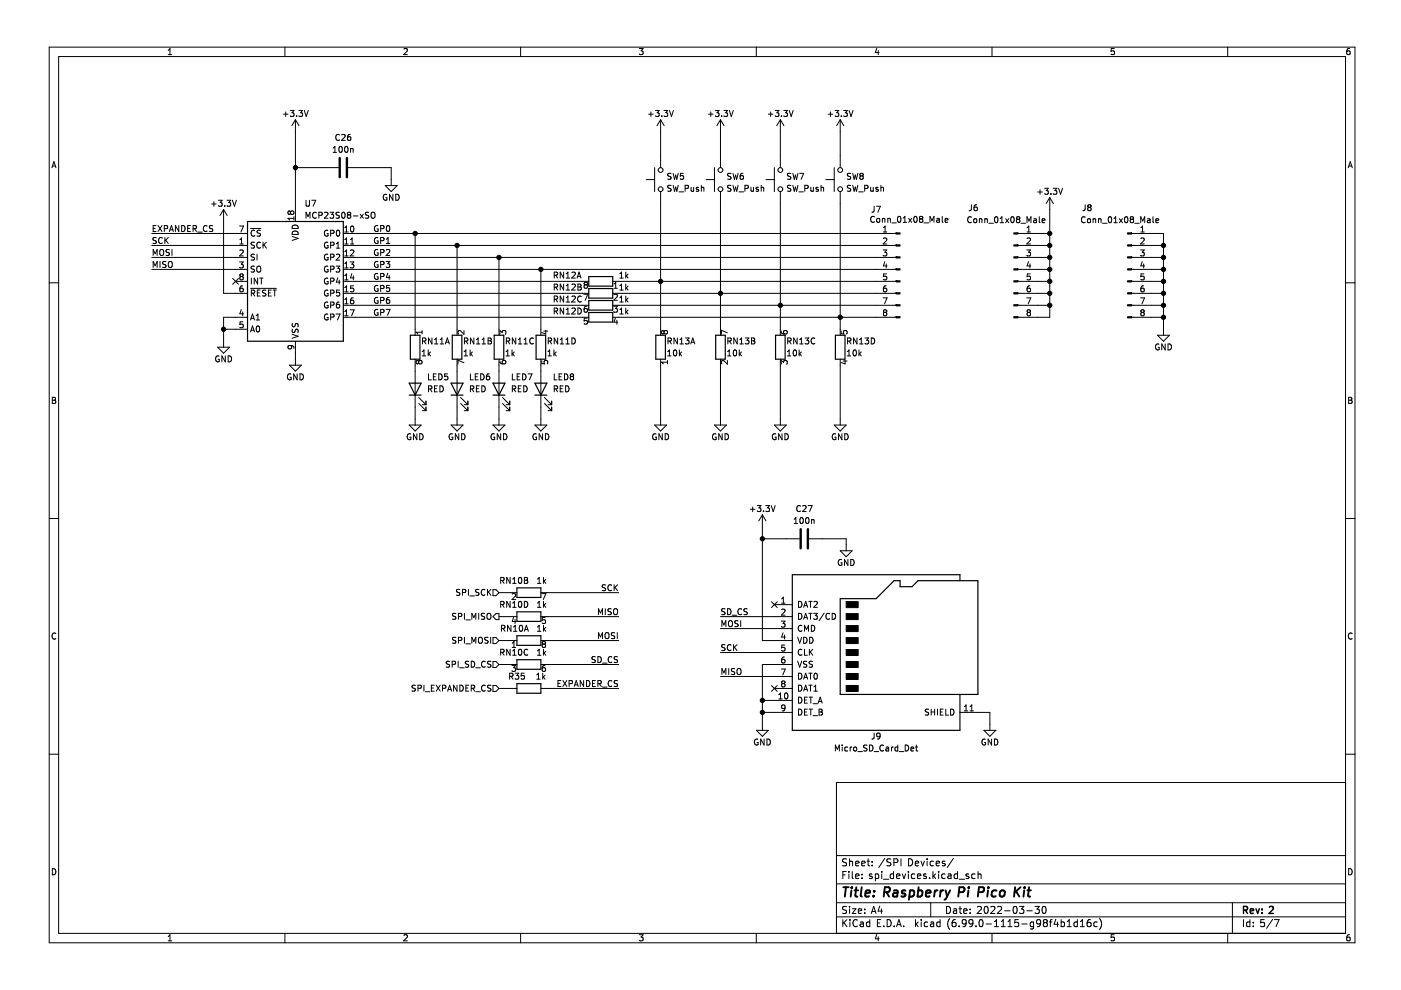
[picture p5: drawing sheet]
<svg xmlns="http://www.w3.org/2000/svg" width="297mm" height="210mm" viewBox="0 0 297 210" stroke-linecap="round" stroke-linejoin="round" font-family="sans-serif">
<path d="M.4 0h296.7v209.9h-296.7z" fill-rule="evenodd" fill="#fff" stroke="#fff" stroke-width=".21"/>
<g fill="none" stroke="#000" stroke-width=".21">
<path d="M10.4 10h276.9v189.9h-276.9zM12.4 12h272.9v185.9h-272.9zM35.7 11.6h.7M35.7 10.7l.3-.4v1.3M60.4 10v2M85.6 10.4l.5-.1 .3 .4-.8 .9h.8M110.4 10v2M135.5 10.3h.9l-.5 .5 .4 .1v.6l-.2 .1-.6-.1M160.3 10v2M185.9 10.2l-.3 .9h.8M186.2 10.7v.9M210.3 10v2"/>
<path d="M236.2 10.3h-.6v.6l.6-.1v.7l-.1 .1-.5-.1M260.3 10v2M286.1 10.3h-.3l-.2 .3-.1 .7 .3 .3 .4-.1-.1-.7h-.3l-.3 .2M11 35.6l.4-1.3 .5 1.3M11.1 35.2h.6M60.1 24.2h1M60.6 23.7v1M61.5 23.4h.8l-.4 .5 .4 .1v.6l-.2 .1-.6-.1M62.6 25.4v21.6M62.6 25.4l-.7 1.3M62.6 25.4l.8 1.3M62.6 35.5h9.2"/>
<path d="M62.9 24.6v.1M63.4 23.4h.7l-.4 .5 .4 .1v.6l-.2 .1-.5-.1M64.5 23.4l.4 1.3 .5-1.3M70.6 32.3h.8M70.6 31.4l.4-.4v1.3M72 31.2l.2-.2a.68 .68 0 0 1 .4 .7 .68 .68 0 0 1-.4 .6l-.3-.5zM72 28.6a.56 .56 0 0 0-.8 .5 .56 .56 0 0 0 .8 .5M72.5 28.6l.4-.1 .3 .4-.8 .9h.8M73.2 31.2l.2-.2a.68 .68 0 0 1 .4 .7 .68 .68 0 0 1-.4 .6l-.3-.5zM73.8 35.5h9.1v3.8M74.3 28.5l-.4 .1-.2 .2v.7l.2 .3 .4-.2v-.6h-.4l-.2 .2M74.3 31.5v.8"/>
<path d="M74.3 31.6l.5-.1 .1 .8M81.7 39.3h2.5l-1.3 1.3zM137 38.1h1.8M137.5 24.2h1M138 23.7v1M138.8 35.5v5.1M139 23.4h.8l-.5 .5 .4 .1v.6l-.2 .1-.5-.1M140.1 25.4v10.1M140.1 25.4l-.8 1.3M140.1 25.4l.7 1.3M140.3 24.6v.1M140.8 23.4h.8l-.5 .5 .4 .1v.6l-.2 .1-.5-.1"/>
<path d="M141.9 23.4l.5 1.3 .4-1.3M142.3 39.3l-.7 .1v.4l.6 .2 .1 .3-.3 .3-.4-.1M142.3 36.8l-.7 .1v.3l.6 .3 .1 .3-.3 .2h-.4M142.7 36.7l.3 1.3 .3-.9 .2 .9 .3-1.3M142.7 39.3l.3 1.3 .3-1 .2 1 .3-1.3M144.9 36.7h-.6l-.1 .7 .6-.1 .1 .6-.2 .1-.5-.1M145.3 40l.6-.1v-.5l-.6-.1v1.3M146.5 39.7l.1 .8 .5-.1M147.1 39.7v.9M148.1 39.8l-.3-.1-.2 .2 .1 .2 .4 .1v.3h-.5M148.7 39.8h.5v.8M148.7 39.3v1.3"/>
<path d="M149.7 38.1h1.8M150.2 24.2h1M150.7 23.7v1M151.5 35.5v5.1M151.7 23.4h.8l-.5 .5 .4 .1v.6l-.2 .1-.5-.1M152.8 25.4v10.1M152.8 25.4l-.8 1.3M152.8 25.4l.7 1.3M153 24.6v.1M153.5 23.4h.8l-.5 .5 .4 .1v.6l-.2 .1-.5-.1M154.6 23.4l.5 1.3 .4-1.3M155 36.8l-.7 .1v.3l.6 .3 .1 .3-.3 .2h-.4"/>
<path d="M155 39.3l-.7 .1v.4l.6 .2 .1 .3-.3 .3-.4-.1M155.4 36.7l.3 1.3 .2-.9 .3 .9 .3-1.3M155.4 39.3l.3 1.3 .2-1 .3 1 .3-1.3M157.5 36.7l-.3 .1-.2 .3-.1 .7 .3 .2 .4-.1-.1-.6-.3-.1-.3 .3M157.9 40l.6-.1 .1-.5-.7-.1v1.3M159.2 39.7l.1 .8 .5-.1M159.8 39.7v.9M160.8 39.8l-.3-.1-.2 .2 .1 .2 .4 .1v.3h-.5M161.4 39.8h.5v.8M161.4 39.3v1.3M162.4 38.1h1.8M162.9 24.2h1"/>
<path d="M163.4 23.7v1M164.2 35.5v5.1M164.4 23.4h.7l-.4 .5 .4 .1v.6l-.2 .1-.5-.1M165.4 25.4v10.1M165.4 25.4l-.7 1.3M165.4 25.4l.8 1.3M165.7 24.6v.1M166.2 23.4h.8l-.5 .5 .4 .1v.6l-.2 .1-.5-.1M167.3 23.4l.4 1.3 .5-1.3M167.7 36.8l-.7 .1v.3l.6 .3 .1 .3-.3 .2h-.4M167.7 39.3l-.7 .1v.4l.6 .2 .1 .3-.3 .3-.4-.1M168.1 36.7l.3 1.3 .2-.9 .3 .9 .3-1.3"/>
<path d="M168.1 39.3l.3 1.3 .2-1 .3 1 .3-1.3M169.5 36.7h.9l-.5 1.3M170.6 40l.6-.1 .1-.5-.7-.1v1.3M171.9 39.7l.1 .8 .5-.1M172.5 39.7v.9M173.5 39.8l-.3-.1-.2 .2 .1 .2 .4 .1v.3h-.5M174.1 39.8h.5v.8M174.1 39.3v1.3M175.1 38.1h1.8M175.6 24.2h1M176.1 23.7v1M176.9 35.5v5.1"/>
<path d="M177.1 23.4h.7l-.4 .5 .4 .1v.6l-.2 .1-.5-.1M178.1 25.4v10.1M178.1 25.4l-.7 1.3M178.1 25.4l.8 1.3M178.4 24.6v.1M178.9 23.4h.8l-.5 .5 .4 .1v.6l-.2 .1-.5-.1M180 23.4l.4 1.3 .5-1.3M180.4 36.8l-.7 .1v.3l.5 .3 .2 .3-.3 .2h-.5M180.4 39.3l-.7 .1v.4l.5 .2 .2 .3-.3 .3-.5-.1M180.8 36.7l.3 1.3 .2-.9 .3 .9 .3-1.3M180.8 39.3l.3 1.3 .2-1 .3 1 .3-1.3M182.5 37.3l-.2 .2 .1 .4 .1 .1h.3l.2-.2v-.4l-.2-.1"/>
<path d="M182.5 37.3l-.2-.2 .2-.4h.3l.2 .3-.2 .3M182.5 37.3h.3M183.3 40l.6-.1 .1-.5-.7-.1v1.3M184.6 39.7l.1 .8 .4-.1M185.1 39.7v.9M186.2 39.8l-.3-.1-.2 .2v.2l.5 .1v.3h-.5M186.8 39.8h.5v.8M186.8 39.3v1.3M221.5 39.9h.8l-.5 .5 .4 .1v.6l-.2 .1-.5-.1M223.3 39.9h.8l-.4 .5 .3 .1v.6l-.2 .1-.5-.1M224.4 39.9l.5 1.3 .4-1.3M285.8 35.6l.5-1.3 .4 1.3"/>
<path d="M286 35.2h.6M10.4 60h2M32.2 52h20.3M32.2 49.5h20.3M32.2 54.6h20.3M32.2 57.1h20.3M32.5 48.4h.4M32.5 54.2v-1.3l.4 .9 .4-.9v1.3M32.5 56.7v-1.3l.4 .9 .4-.9v1.3M33.1 47.8h-.6v1.3h.6M33.1 50.4l-.6 .1v.3l.5 .3 .1 .3-.2 .2h-.5M33.5 47.8l.8 1.3"/>
<path d="M33.9 53.1l.3-.2a.43 .43 0 0 1 .5 .4v.4a.42 .42 0 0 1-.4 .5 .42 .42 0 0 1-.4-.5zM33.9 55.4v1.3M34.3 47.8l-.8 1.3M34.4 50.5a.56 .56 0 0 0-.8 .5 .56 .56 0 0 0 .8 .5M34.8 48.5l.6-.1 .1-.5-.7-.1v1.3M35 50.4v1.2M35.1 50.9l.6 .7M35.2 55.5l-.7 .1v.3l.6 .3 .1 .3-.2 .2-.5-.1M35.7 50.4l-.7 .7M35.7 55.6l.3-.2a.43 .43 0 0 1 .5 .5v.4a.42 .42 0 0 1-.4 .4 .42 .42 0 0 1-.4-.4zM35.9 49.1l.4-1.3 .5 1.3M35.9 53h-.6v.4l.5 .2 .1 .3-.2 .3-.5-.1"/>
<path d="M36 48.7h.6M36.5 52.9v1.3M37.9 47.8v1.3l-.7-1.3v1.3M38.5 47.8a.64 .64 0 0 1 .8 .7 .64 .64 0 0 1-.8 .6zM39.8 48.4h.4M40.4 47.8h-.6v1.3h.6M40.9 48.5l.6-.1 .1-.5-.7-.1v1.3M41.2 48.5l.5 .6M41.9 49.2h1M43.9 47.9a.56 .56 0 0 0-.8 .6 .56 .56 0 0 0 .8 .5M44.9 43.2h.9M45.1 47.9h-.7v.4l.6 .2 .1 .4-.2 .2-.5-.1"/>
<path d="M45.3 42.8v.9M46.3 42.5h.8l-.4 .4 .3 .2v.5l-.1 .1-.6-.1M47.4 44.4l-.8 1.3M47.4 44.4v17.8h5.1M47.4 44.4l.8 1.3M47.6 43.6v.1M48.1 42.5h.8l-.4 .4 .4 .2v.5l-.2 .1-.6-.1M49.3 42.5l.4 1.2 .4-1.2M49.3 59l1.3 1.3M49.9 59.7h2.6M50.6 59l-1.3 1.3M50.8 47.9h.8l-.5 1.3"/>
<path d="M50.8 55.5h.8l-.4 .5 .3 .1v.6l-.2 .1-.5-.1M50.8 51.7h.8M50.8 50.8l.4-.3v1.2M50.8 53.1l.5-.1 .3 .4-.8 .9h.8M51.1 58.6l-.3 .3 .1 .3 .2 .1h.2l.3-.2v-.2l-.3-.3M51.1 58.6l-.3-.2 .3-.3h.2l.3 .2-.3 .3M51.1 58.6h.2M53.1 48.4h2.2M53.3 59v1.2M54 51.4l-.7 .1v.3l.5 .3 .2 .3-.3 .2h-.5M54 53.9l-.7 .1v.4l.5 .2 .2 .3-.3 .3-.5-.1M54 56.5h-.7v.4l.5 .2 .2 .4-.3 .2-.5-.1"/>
<path d="M54 48.9a.56 .56 0 0 0-.8 .5 .56 .56 0 0 0 .8 .6M54.5 56.6l.2-.2a.43 .43 0 0 1 .6 .4v.5a.42 .42 0 0 1-.4 .4 .42 .42 0 0 1-.5-.4zM54.5 53.9v1.3M54.6 59v1.2l-.7-1.2v1.2M55 59h.8M55.2 51.5a.56 .56 0 0 0-.8 .5 .56 .56 0 0 0 .8 .5M55.2 48.9h-.6v.4l.5 .2 .1 .3-.2 .3-.5-.1M55.4 59v1.2M55.8 51.3v1.3M56 51.9l.5 .7M56.5 51.3l-.7 .8M61.6 45l-.2-.3-.3 .3v.3l.2 .2 .3-.3"/>
<path d="M61.6 45l.2-.3h.3l.2 .3v.3l-.2 .2-.4-.1-.1-.2M61.6 45v.2M61.9 50.1l1.3 .5-1.3 .4M62.1 49.1a.66 .66 0 0 1 .8-.1 .66 .66 0 0 1 .3 .7h-1.3zM62.1 47.8a.66 .66 0 0 1 .8 0 .66 .66 0 0 1 .3 .6h-1.3zM62.3 46.3h-1.2l.3 .4M62.3 45.9v.8M64.9 42.5v1l.2 .2h.3l.2-.2v-1M64.9 46.3v-1.3l.4 .9 .4-.9v1.3M66.1 42.5h.8l-.5 1.2M67.1 45.1a.56 .56 0 0 0-.8 .5 .56 .56 0 0 0 .8 .5M67.6 45.7l.6-.1 .1-.5-.7-.1v1.3"/>
<path d="M68.8 45.1l.5-.1 .2 .4-.7 .9h.7M69.5 51.4a.58 .58 0 0 0-.7 .6 .58 .58 0 0 0 .8 .5v-.4h-.3M69.5 48.9a.58 .58 0 0 0-.7 .6 .58 .58 0 0 0 .8 .5v-.5h-.3M69.5 53.9a.58 .58 0 0 0-.7 .6 .58 .58 0 0 0 .8 .5v-.4h-.3M69.5 56.5a.58 .58 0 0 0-.7 .6 .58 .58 0 0 0 .8 .5v-.5h-.3M69.5 59a.58 .58 0 0 0-.7 .6 .58 .58 0 0 0 .8 .5v-.4h-.3M70 45h.7l-.4 .5 .4 .1v.5l-.2 .2-.5-.2M70.1 52l.6-.1 .1-.4-.7-.2v1.3M70.1 49.5l.6-.1 .1-.5-.7-.1v1.3M70.1 54.5h.6l.1-.5-.7-.1v1.3M70.1 57.1l.6-.1 .1-.5-.7-.1v1.3M70.1 59.6h.6l.1-.5-.7-.1v1.2"/>
<path d="M71.3 56.4h.7l-.4 .5 .4 .1v.6l-.2 .1-.5-.1M71.3 52.6h.7M71.3 54l.5-.1 .2 .3-.7 1h.7M71.3 51.7l.4-.4v1.3M71.4 48.9l.2-.1a.68 .68 0 0 1 .5 .6 .68 .68 0 0 1-.5 .7l-.3-.5zM71.6 58.9l-.3 .9h.8M71.9 59.4v.8M72 45.1h-.7v.4l.5 .2 .2 .3-.3 .3-.5-.1M72.6 45.1l.1-.1a.68 .68 0 0 1 .5 .6 .68 .68 0 0 1-.5 .7l-.3-.5zM72.8 52h117.2M72.8 49.5h117.2M72.8 54.6h117.2"/>
<path d="M72.8 57.1h117.2M72.8 59.7h52M73.1 51.7h.7M73.1 49.2h.7M73.1 48.3l.4-.4v1.3M73.1 50.8l.4-.3v1.2M73.1 53.4l.4-.4v1.3M73.1 55.9l.4-.4v1.3M73.1 58.4l.4-.3v1.2M73.1 54.3h.7M73.1 56.8h.7M73.1 59.3h.7"/>
<path d="M73.9 45.5l-.3 .3 .1 .3 .2 .2h.2l.3-.3-.1-.3-.2-.2M73.9 45.5l-.3-.2 .3-.3h.2l.3 .2-.3 .3M73.9 45.5h.2M74.2 55.5h.8l-.4 .5 .4 .1v.6l-.2 .1-.6-.1M74.3 51.7h.7M74.3 53.1l.5-.1 .2 .4-.8 .9h.8M74.3 50.8l.4-.3v1.2M74.4 48l.2-.1a.68 .68 0 0 1 .4 .7 .68 .68 0 0 1-.4 .6l-.3-.5zM74.6 58l-.3 .9h.8M74.9 58.5v.8M74.9 45.8h1M76.4 45.4l.6 .9"/>
<path d="M77 45.4l-.6 .9M78.2 45.1h-.7v.4l.6 .2 .1 .3-.3 .3-.4-.1M78.7 45.2l.3-.2a.43 .43 0 0 1 .5 .4v.4a.42 .42 0 0 1-.4 .5 .42 .42 0 0 1-.4-.5zM80.1 53a.58 .58 0 0 0-.7 .5 .58 .58 0 0 0 .8 .5v-.4h-.3M80.1 55.5a.58 .58 0 0 0-.7 .6 .58 .58 0 0 0 .8 .5v-.4h-.3M80.1 47.9a.58 .58 0 0 0-.7 .6 .58 .58 0 0 0 .8 .5v-.5h-.3M80.1 50.4a.58 .58 0 0 0-.7 .6 .58 .58 0 0 0 .8 .5v-.4h-.3M80.1 58a.58 .58 0 0 0-.7 .6 .58 .58 0 0 0 .8 .5v-.4h-.3M80.7 56.1l.6-.1 .1-.4-.7-.2v1.3M80.7 53.6l.6-.1 .1-.5-.7-.1v1.3M80.7 58.6h.6l.1-.5-.7-.1v1.2M80.7 51h.6l.1-.5-.7-.1v1.2"/>
<path d="M80.7 48.5l.6-.1 .1-.5-.7-.1v1.3M81.9 55.4h.7l-.4 .5 .4 .1v.6l-.2 .1-.5-.1M81.9 53l.5-.1 .2 .4-.7 .9h.7M81.9 51.6h.7M81.9 50.7l.4-.3v1.2M82 41.3a.58 .58 0 0 0-.8 .5 .58 .58 0 0 0 .8 .5v-.4h-.2M82 47.9l.2-.1a.68 .68 0 0 1 .5 .7 .68 .68 0 0 1-.5 .6l-.3-.5zM82.2 57.9l-.3 .9h.8M82.5 58.4v.8M83.3 41.2v1.3l-.7-1.3v1.3M83.9 41.2a.64 .64 0 0 1 .7 .6 .64 .64 0 0 1-.7 .7zM88 49.5v21.6"/>
<path d="M96.9 52v19.1M105.8 54.6v16.5M114.7 57.1v14M117.5 58.4l.6-.1 .1-.5-.7-.1v1.3M117.8 58.4l.4 .6M119.5 57.7v1.3l-.7-1.3v1.3M120 58.1l.4-.4v1.3M120 59h.8M121.3 57.8l.4-.1 .3 .4-.8 .9h.8M122.3 59l.5-1.3 .4 1.3M122.5 58.6h.6M129.9 59.7h60.1"/>
<path d="M131.4 58.1l.4-.4v1.3M131.4 59h.7M132.7 57.7v1.3M132.8 58.5l.4 .5M133.2 58.1l-.5 .5M140.1 40.6v30.5M144 40.7h.9M152.8 40.6v30.5M156.7 40.7h.9M165.4 40.6v30.5M169.4 40.7h.9M178.1 40.6v30.5"/>
<path d="M182.1 40.7h.9M185.3 43.7v1.1l-.5 .2M185.4 46a.56 .56 0 0 0-.8 .5 .56 .56 0 0 0 .8 .5M185.8 43.7h.9l-.6 1.3M185.9 46.4l.2-.1 .4 .1-.1 .7-.5-.1zM187.1 46.4h.5v.7M187.1 46.3v.8M187.2 53h.8l-.4 .5 .4 .1v.5l-.2 .2-.6-.2M187.3 50.6l.5-.1 .2 .3-.8 .9h.8M187.3 49.2h.7M187.3 48.3l.4-.4v1.3M187.6 55.5l-.3 .9h.8"/>
<path d="M187.9 56v.8M188 58.1h-.6l-.1 .6 .6-.1 .1 .6-.2 .1-.5-.1M188.2 46.4h.5l.1 .7M188.2 46.3v.8M189.1 47.3h.9M190.4 46l.2-.1a.68 .68 0 0 1 .4 .6 .68 .68 0 0 1-.4 .6l-.3-.4zM191.5 47.1h.7M191.5 46.2l.4-.3v1.2M192.6 46.3l.7 .8M193.3 46.3l-.7 .8M193.8 46l.2-.1a.68 .68 0 0 1 .5 .6 .68 .68 0 0 1-.5 .6l-.3-.4zM195.2 46.4l-.3-.2 .3-.3h.2l.3 .2-.3 .3"/>
<path d="M195.2 46.4l-.3 .3 .1 .3 .2 .1h.2l.3-.2-.1-.4-.2-.1M195.2 46.4h.2M195.9 47.3h1M197.2 47.1v-1.2l.4 .9 .4-.9v1.2M198.6 46.4h.5l.1 .7M199.2 46.6l-.6 .2 .1 .3h.5M199.8 45.9v1.1l.2 .1M200.4 46.7l.6-.1-.1-.2-.3-.1-.2 .2v.6h.5M206 43.4l-.1 1.1-.4 .2M206 46.1a.56 .56 0 0 0-.8 .5 .56 .56 0 0 0 .8 .5M206.5 46.5l.2-.1 .3 .1v.7l-.5-.1zM207.1 43.4l-.4 .1-.1 .2-.1 .7 .2 .3 .5-.1-.1-.6-.4-.1-.2 .2"/>
<path d="M207.6 46.5l.5-.1 .1 .8M207.6 46.4v.8M208.8 46.5l.5-.1v.8M208.8 46.4v.8M209.6 47.3h1M211 46.1l.2-.1a.68 .68 0 0 1 .4 .6 .68 .68 0 0 1-.4 .6l-.3-.5zM212.1 47.2h.7M212.1 46.3l.3-.3v1.2M213.2 46.4l.7 .8M213.9 46.4l-.7 .8M214.4 46.1l.2-.1a.68 .68 0 0 1 .4 .6 .68 .68 0 0 1-.4 .6l-.3-.5zM215.7 46.5l-.2-.2 .2-.3h.3l.2 .2-.2 .3"/>
<path d="M215.7 46.5l-.2 .2 .1 .4 .1 .1h.3l.2-.2v-.4l-.2-.1M215.7 46.5h.3M215.8 52h6.8M215.8 49.5h6.8M215.8 54.6h6.8M215.8 57.1h6.8M215.8 59.7h6.8M216.5 47.3h.9M217.7 53h.8l-.4 .5 .3 .1v.5l-.2 .2-.5-.2M217.7 47.2v-1.2l.5 .9 .4-.9v1.2M217.8 50.6l.4-.1 .3 .3-.8 .9h.8M217.8 49.2h.7"/>
<path d="M217.8 48.3l.3-.4v1.3M218.1 55.5l-.3 .9h.7M218.4 56v.8M218.4 58.1h-.6v.6l.6-.1v.6l-.2 .1-.4-.1M219.2 46.4h.5v.8M219.7 46.7l-.6 .2 .2 .3h.4M220 40.7h1M220.3 46v1l.2 .2M220.5 40.2v1M220.9 46.8l.6-.1v-.3h-.4l-.2 .2 .1 .6h.5M222.6 41.9v25.4h-6.8M222.6 41.9l-.8 1.3"/>
<path d="M222.6 41.9l.7 1.3M222.8 41.1v.1M230.1 43.4l-.1 1.1-.4 .2M230.1 46.1a.56 .56 0 0 0-.8 .5 .56 .56 0 0 0 .8 .5M230.6 46.5l.2-.1 .4 .1-.1 .7-.5-.1zM230.9 44l-.3-.3 .3-.3h.2l.2 .3-.2 .3M230.9 44l-.3 .2 .1 .4 .2 .1h.2l.2-.3v-.3l-.2-.1M230.9 44h.2M231.8 46.5l.4-.1 .1 .8M231.8 46.4v.8M232.9 46.5l.5-.1 .1 .8M232.9 46.4v.8"/>
<path d="M233.8 47.3h.9M235.1 46.1l.2-.1a.68 .68 0 0 1 .4 .6 .68 .68 0 0 1-.4 .6l-.3-.5zM236.2 47.2h.7M236.2 46.3l.3-.3v1.2M237.3 46.4l.7 .8M238 46.4l-.7 .8M238.5 46.1l.2-.1a.68 .68 0 0 1 .5 .6 .68 .68 0 0 1-.5 .6l-.3-.5zM239.9 46.5l-.3-.2 .3-.3h.2l.2 .2-.2 .3M239.9 46.5l-.3 .2 .1 .4 .2 .1h.2l.2-.2v-.4l-.2-.1M239.9 46.5h.2M239.9 52h6.8M239.9 49.5h6.8v21.6"/>
<path d="M239.9 54.6h6.8M239.9 57.1h6.8M239.9 59.7h6.8M240.6 47.3h1M241.8 53h.8l-.4 .5 .3 .1v.5l-.1 .2-.6-.2M241.9 47.2v-1.2l.4 .9 .4-.9v1.2M241.9 50.6l.5-.1 .2 .3-.8 .9h.8M241.9 49.2h.7M241.9 48.3l.3-.4v1.3M242.2 55.5l-.3 .9h.8M242.5 56v.8M242.5 58.1h-.6v.6l.6-.1v.6l-.1 .1-.5-.1"/>
<path d="M243.3 46.4h.5l.1 .8M243.9 46.7l-.7 .2 .2 .3h.5M244.5 46v1l.1 .2M245.1 46.8l.6-.1-.1-.3h-.4l-.1 .2v.6h.5M285.3 60h2M46.1 73.6h2.6l-1.3 1.3zM46.4 75.5a.58 .58 0 0 0-.7 .6 .58 .58 0 0 0 .8 .5v-.4h-.2M47.4 69.8h5.1M47.8 75.5v1.2l-.8-1.2v1.2M48.4 75.5a.64 .64 0 0 1 .7 .6 .64 .64 0 0 1-.7 .6zM51.2 65.6l-.4 .9h.8M51.5 60.6l-.4 .1-.2 .2-.1 .7 .3 .3 .4-.1v-.6l-.4-.1-.3 .2"/>
<path d="M51.5 66.1v.9M51.5 68.2h-.6l-.1 .6h.7v.6l-.2 .1-.5-.1M52.5 67.3h-5.1v6.3M53.1 67.8l.4-1.2 .5 1.2M53.1 70.4l.4-1.3 .5 1.3M53.1 61.1h5.5M53.2 67.5h.6M53.2 70h.6M53.3 62.2l.6-.1 .1-.5-.7-.1v1.3M53.6 62.2l.4 .6M54.3 67.8h.7M54.3 66.9l.4-.3v1.2"/>
<path d="M54.4 69.2l.2-.1a.68 .68 0 0 1 .5 .7 .68 .68 0 0 1-.5 .6l-.3-.5zM54.6 62.1h.4M55.2 61.5h-.6v1.3h.6M56.4 61.6h-.7v.4l.6 .2 .1 .3-.3 .3-.5-.1M56.9 62.1h.4M57.5 61.5h-.6v1.3h.6M57.9 61.5h.7M58.2 61.5v1.3M61.4 77.4h2.5l-1.3 1.3zM61.6 73.3l.2 .2v.4h-.6l-.1-.4 .2-.2h.7l.3 .2v.4M61.7 79.3a.58 .58 0 0 0-.8 .6 .58 .58 0 0 0 .8 .5v-.4h-.2M61.9 70.9l1.3 .4-1.3 .4"/>
<path d="M62 68.6l.1 .6h.3l.3-.5 .3-.1 .2 .2-.1 .5M62 69.8l.1 .7h.3l.3-.6 .3-.1 .2 .2-.1 .5M62.6 72.3v5.1M63 79.3v1.2l-.7-1.2v1.2M63.6 79.3a.64 .64 0 0 1 .7 .6 .64 .64 0 0 1-.7 .6zM69.5 64.1a.58 .58 0 0 0-.7 .6 .58 .58 0 0 0 .8 .5v-.4h-.3M69.5 66.6a.58 .58 0 0 0-.7 .6 .58 .58 0 0 0 .8 .5v-.4h-.3M69.5 61.6a.58 .58 0 0 0-.7 .5 .58 .58 0 0 0 .8 .5v-.4h-.3M70.1 64.7l.6-.1 .1-.4-.7-.2v1.3M70.1 67.2h.6l.1-.5-.7-.1v1.2M70.1 62.2l.6-.1 .1-.5-.7-.1v1.3M71.3 66.6h.8l-.5 1.2"/>
<path d="M71.9 64l-.3 .1-.2 .2-.1 .8 .3 .2 .4-.1-.1-.6-.3-.1-.3 .3M72 61.5h-.6l-.1 .6 .6-.1 .1 .6-.2 .2-.5-.2M72.8 67.3h52M72.8 62.2h52M72.8 64.7h52M73.1 61l.4-.4v1.3M73.1 63.5l.4-.4v1.3M73.1 66.1l.4-.4v1.3M73.1 61.9h.7M73.1 64.4h.7M73.1 67h.7M74.2 65.7h.9l-.6 1.3"/>
<path d="M74.9 63.1l-.4 .1-.1 .3-.1 .7 .2 .2 .5-.1-.1-.6-.4-.1-.2 .3M75 60.6h-.6l-.1 .6h.6l.1 .6-.2 .1-.5-.1M80.1 63.1a.58 .58 0 0 0-.7 .6 .58 .58 0 0 0 .8 .5v-.4h-.3M80.1 65.7a.58 .58 0 0 0-.7 .5 .58 .58 0 0 0 .8 .5v-.4h-.3M80.1 60.6a.58 .58 0 0 0-.7 .6 .58 .58 0 0 0 .8 .5v-.5h-.3M80.7 63.7h.6l.1-.5-.7-.1v1.2M80.7 61.2l.6-.1 .1-.5-.7-.1v1.3M80.7 66.3l.6-.1 .1-.5-.7-.1v1.3M81.9 65.6h.8l-.5 1.3M82.5 63.1h-.3l-.2 .3-.1 .7 .3 .2 .4-.1-.1-.6-.3-.1-.3 .3M82.6 60.5h-.6l-.1 .6h.6l.1 .6-.2 .1-.5-.1M88 76.2v13.9"/>
<path d="M88.8 76.7l.2-.3h.2l.3 .3v.2l-.3 .3-.3-.1-.1-.2M88.8 76.7l-.3-.3-.3 .3v.2l.3 .3 .3-.3M88.8 76.7v.2M89.5 70.1v.7M89.5 70.4h-1.3l.4 .4M89.5 75.5h.7M89.5 74.6l.4-.4v1.3M89.6 72.3h.6v-.5l-.6-.1v1.2M89.9 72.3l.4 .6M90.8 74.2v1.3M90.9 79.3v1.2h.6M90.9 75l.4 .5"/>
<path d="M91.3 74.6l-.5 .5M91.6 71.7v1.2l-.7-1.2v1.2M91.9 79.9h.4M92.1 72.9h.7M92.1 72l.4-.3v1.2M92.5 79.3h-.6v1.2h.6M93 79.3a.64 .64 0 0 1 .8 .6 .64 .64 0 0 1-.8 .6zM93.3 72.9h.8M93.3 72l.4-.3v1.2M94.4 72.9l.4-1.2 .5 1.2M94.5 72.6h.6M94.9 79.3h-.6l-.1 .6 .6-.1 .1 .6-.2 .1-.5-.1"/>
<path d="M96.9 76.2v13.9M98.4 70.1v.8l-.9-.8-.4 .2 .1 .5M98.4 76.9l-1.3-.5v.8M98.4 75.5h.7M98.4 74.6l.4-.4v1.3M98.5 72.3h.6v-.5l-.6-.1v1.2M98.8 72.3l.4 .6M99.7 74.2v1.3M99.7 79.3v1.2h.6M99.8 75l.4 .5M100.2 74.6l-.5 .5M100.5 71.7v1.2l-.8-1.2v1.2"/>
<path d="M100.8 79.9h.4M101 72.9h.7M101 72l.4-.3v1.2M101.4 79.3h-.6v1.2h.6M101.9 79.3a.64 .64 0 0 1 .7 .6 .64 .64 0 0 1-.7 .6zM102.2 72.9h.7M102.2 72l.4-.3v1.2M103.5 71.7h.4l.3 .2-.3 .4 .3 .1v.3l-.2 .2h-.5zM103.5 72.3h.4M103.7 79.3h-.3l-.2 .3-.1 .7 .3 .2 .4-.1-.1-.6h-.3l-.3 .2M105.8 76.2v13.9M106 70.9v-.8l.5 .4 .1-.4h.5l.2 .2-.2 .6"/>
<path d="M106 76.5v.4l.3 .2 .7 .1 .3-.3-.2-.4h-.6v.4l.2 .3M107.3 75.5h.7M107.3 74.6l.4-.4v1.3M107.4 72.3h.6v-.5l-.6-.1v1.2M107.7 72.3l.4 .6M108.6 74.2v1.3M108.6 79.3v1.2h.6M108.7 75l.3 .5M109 74.6l-.4 .5M109.3 71.7v1.2l-.7-1.2v1.2M109.7 79.9h.4M109.9 72.9h.7"/>
<path d="M109.9 72l.4-.3v1.2M110.3 79.3h-.6v1.2h.6M110.8 79.3a.64 .64 0 0 1 .7 .6 .64 .64 0 0 1-.7 .6zM111.1 72.9h.7M111.1 72l.4-.3v1.2M111.9 79.3h.9l-.5 1.2M113.1 71.8a.56 .56 0 0 0-.8 .5 .56 .56 0 0 0 .8 .5M114.7 76.2v13.9M114.9 76.5v.6l.6 .1-.1-.7h.6l.1 .2-.1 .5M115.3 70.2h.8M115.7 70v.8l-.9-.3M116.2 75.5h.7"/>
<path d="M116.2 74.6l.3-.4v1.3M116.2 72.3h.6l.1-.5-.7-.1v1.2M116.5 72.3l.5 .6M117.4 74.2v1.3M117.5 60.9l.6-.1 .1-.4-.7-.2v1.3M117.5 63.4h.6l.1-.5-.7-.1v1.2M117.5 66l.6-.1 .1-.5-.7-.1v1.3M117.5 79.3v1.2h.6M117.6 75l.3 .5M117.8 66l.4 .6M117.8 63.4l.4 .6M117.8 60.9l.4 .6"/>
<path d="M117.9 74.6l-.5 .5M118.2 71.7v1.2l-.7-1.2v1.2M118.5 79.9h.5M118.8 72.9h.7M118.8 72l.3-.3v1.2M119.1 79.3h-.6v1.2h.6M119.5 60.2v1.3l-.7-1.3v1.3M119.5 62.8v1.2l-.7-1.2v1.2M119.5 65.3v1.3l-.7-1.3v1.3M119.7 79.3a.64 .64 0 0 1 .7 .6 .64 .64 0 0 1-.7 .6zM120 72.9h.7M120 72l.3-.3v1.2"/>
<path d="M120 66.6h.8M120 60.6l.4-.4v1.3M120 63.1l.4-.3v1.2M120 65.7l.4-.4v1.3M120 61.5h.8M120 64h.8M121.1 79.8l-.2-.2 .2-.3h.3l.2 .2-.2 .3M121.1 79.8l-.2 .3 .1 .3 .1 .1h.3l.2-.2v-.2l-.2-.3M121.1 79.8h.3M121.3 71.7a.64 .64 0 0 1 .7 .6 .64 .64 0 0 1-.7 .6zM121.3 65.4l.4-.1 .3 .4-.8 .9h.8M121.3 60.4l.4-.2 .3 .4-.8 .9h.8"/>
<path d="M121.3 62.9l.4-.1 .3 .3-.8 .9h.8M122.5 65.3a.64 .64 0 0 1 .8 .6 .64 .64 0 0 1-.8 .7zM122.5 60.2h.4l.3 .3-.3 .3 .3 .2 .1 .3-.3 .2h-.5zM122.5 60.8h.4M123.3 62.9a.56 .56 0 0 0-.8 .5 .56 .56 0 0 0 .8 .5M123.8 62.4h.8l-.5 1.3M124.1 60.4l-.3-.2 .3-.4h.2l.3 .3-.3 .3M124.1 60.4l-.3 .2 .1 .4 .2 .1h.2l.3-.2v-.3l-.3-.2M124.1 60.4h.2M124.4 64.9l-.3 .1-.2 .2-.1 .8 .3 .2 .4-.1-.1-.6-.3-.1-.3 .3M124.5 67.5h-.6l-.1 .6 .6-.1 .1 .6-.2 .1-.5-.1M129.9 67.3h60.1"/>
<path d="M129.9 62.2h60.1M129.9 64.7h60.1M130.1 64.9h.8l-.4 .5 .3 .1v.6l-.1 .1-.6-.1M130.2 61.1h.7M130.2 62.5l.5-.1 .2 .4-.8 .9h.8M130.2 60.2l.3-.4v1.3M130.5 67.4l-.3 .9h.8M130.8 67.9v.8M131.4 66.6h.7M131.4 60.6l.4-.4v1.3M131.4 63.1l.4-.3v1.2M131.4 65.7l.4-.4v1.3"/>
<path d="M131.4 61.5h.7M131.4 64h.7M132.7 60.2v1.3M132.7 62.8v1.2M132.7 65.3v1.3M132.8 66.1l.4 .5M132.8 63.6l.4 .4M132.8 61l.4 .5M133.2 65.7l-.5 .5M133.2 63.2l-.5 .5M133.2 60.7l-.5 .4M140.1 76.2v13.9"/>
<path d="M140.8 70.3l.2-.2h.3l.2 .2v.3l-.2 .2-.4-.1-.1-.1M140.8 70.3l-.2-.2-.3 .2v.3l.2 .2 .3-.2M140.8 70.3v.3M141.5 76.4v.8M141.5 76.8h-1.2l.3 .4M141.6 75.5h.7M141.6 74.6l.3-.4v1.3M141.6 72.3h.6l.1-.5-.7-.1v1.2M141.9 72.3l.5 .6M142.9 74.3l.2-.1a.68 .68 0 0 1 .4 .6 .68 .68 0 0 1-.4 .7l-.3-.5zM143.6 71.7v1.2l-.7-1.2v1.2M144 74.2v1.3"/>
<path d="M144.2 75l.3 .5M144.2 72.9h.7M144.2 72l.3-.3v1.2M144.5 74.6l-.5 .5M145.3 71.7h.8l-.4 .4 .3 .2v.5l-.1 .1-.6-.1M146.5 72.9l.4-1.2 .4 1.2M146.6 72.6h.6M152.8 76.2v13.9M154.2 76.4v.8l-.9-.8-.4 .3 .2 .5M154.2 70.6l-1.3-.6v.9M154.3 75.5h.7M154.3 74.6l.3-.4v1.3"/>
<path d="M154.3 72.3h.6l.1-.5-.7-.1v1.2M154.6 72.3l.4 .6M155.6 74.3l.2-.1a.68 .68 0 0 1 .4 .6 .68 .68 0 0 1-.4 .7l-.3-.5zM156.3 71.7v1.2l-.7-1.2v1.2M156.7 74.2v1.3M156.9 75l.3 .5M156.9 72.9h.7M156.9 72l.3-.3v1.2M157.2 74.6l-.5 .5M158 71.7h.8l-.4 .4 .3 .2v.5l-.2 .1-.5-.1M159.3 71.7h.5l.2 .2-.2 .4 .2 .1 .1 .3-.3 .2h-.5zM159.3 72.3h.5"/>
<path d="M165.4 76.2v13.9M165.6 70.2l.1 .4 .2 .1 .8 .1 .2-.2-.1-.5-.6 .1-.1 .4 .3 .2M165.6 77.2v-.8l.5 .5 .1-.4h.6l.1 .2-.1 .5M167 75.5h.7M167 74.6l.3-.4v1.3M167 72.3h.6l.1-.5-.7-.1v1.2M167.3 72.3l.4 .6M168.3 74.3l.2-.1a.68 .68 0 0 1 .4 .6 .68 .68 0 0 1-.4 .7l-.3-.5zM169 71.7v1.2l-.7-1.2v1.2M169.4 74.2v1.3M169.5 75l.4 .5M169.5 72.9h.8"/>
<path d="M169.5 72l.4-.3v1.2M169.9 74.6l-.5 .5M170.7 71.7h.8l-.4 .4 .3 .2v.5l-.2 .1-.5-.1M172.8 71.8a.56 .56 0 0 0-.8 .5 .56 .56 0 0 0 .8 .5M178.1 76.2v13.9M178.3 70.1v.6l.6 .1v-.6l.6-.1 .1 .2-.1 .5M178.8 76.5h.8M179.2 76.4v.8l-.9-.3M179.6 74.6l.4-.4v1.3M179.6 75.5h.8M179.7 72.3h.6l.1-.5-.7-.1v1.2M180 72.3l.4 .6"/>
<path d="M181 74.3l.2-.1a.68 .68 0 0 1 .4 .6 .68 .68 0 0 1-.4 .7l-.3-.5zM181.7 71.7v1.2l-.7-1.2v1.2M182.1 74.2v1.3M182.2 75l.4 .5M182.2 72.9h.8M182.2 72l.4-.3v1.2M182.6 74.6l-.5 .5M183.4 71.7h.8l-.4 .4 .3 .2v.5l-.2 .1-.5-.1M184.7 71.7a.64 .64 0 0 1 .8 .6 .64 .64 0 0 1-.8 .6zM187.2 63.1h.9l-.6 1.3M187.5 66.2l-.2-.2 .2-.3h.3l.2 .2-.2 .3M187.5 66.2l-.2 .3 .1 .3 .1 .2h.3l.2-.3v-.2l-.2-.3"/>
<path d="M187.5 66.2h.3M187.9 60.6l-.4 .1-.1 .2-.1 .7 .2 .3 .5-.1-.1-.6-.4-.1-.2 .2M215.8 62.2h6.8M215.8 64.7h6.8M217.7 63.1h.8l-.5 1.3M218 66.2l-.2 .3v.3l.2 .2h.2l.3-.3v-.2l-.3-.3M218 66.2l-.2-.2 .2-.3h.2l.3 .2-.3 .3M218 66.2h.2M218.4 60.6l-.4 .1-.2 .2v.7l.2 .3 .4-.1v-.6l-.4-.1-.2 .2M239.9 67.3h6.8M239.9 62.2h6.8M239.9 64.7h6.8"/>
<path d="M241.8 63.1h.9l-.6 1.3M242.1 66.2l-.2 .3v.3l.2 .2h.3l.2-.3v-.2l-.2-.3M242.1 66.2l-.2-.2 .2-.3h.3l.2 .2-.2 .3M242.1 66.2h.3M242.5 60.6l-.4 .1-.2 .2v.7l.2 .3 .4-.1v-.6l-.4-.1-.2 .2M245.4 71.1h2.6l-1.3 1.2zM245.7 73a.58 .58 0 0 0-.7 .6 .58 .58 0 0 0 .8 .5v-.5h-.3M247 72.9v1.3l-.7-1.3v1.3M247.6 72.9a.64 .64 0 0 1 .8 .7 .64 .64 0 0 1-.8 .6zM11.1 84.2h.4l.3 .3-.3 .4 .3 .1v.3l-.2 .2h-.5zM11.1 84.9h.4M86.8 90.1h2.5l-1.3 1.3z"/>
<path d="M87.1 92a.58 .58 0 0 0-.8 .6 .58 .58 0 0 0 .8 .5v-.4h-.2M88.4 92v1.2l-.7-1.2v1.2M88.8 85.5l1.5 1.6M88.8 84.3l1.5 1.5M89 92a.64 .64 0 0 1 .7 .6 .64 .64 0 0 1-.7 .6zM89.5 87.1h.8M89.5 85.8h.8M90.3 85v.8M90.3 86.3v.8M90.9 82.5l.6-.1v-.5l-.6-.1v1.3M91.2 82.5l.4 .6M92.1 82.4h.4"/>
<path d="M92.7 81.8h-.6v1.3h.6M93.3 81.8a.64 .64 0 0 1 .7 .6 .64 .64 0 0 1-.7 .7zM95.6 90.1h2.6l-1.3 1.3zM95.9 92a.58 .58 0 0 0-.7 .6 .58 .58 0 0 0 .8 .5v-.4h-.2M97.3 92v1.2l-.8-1.2v1.2M97.7 85.5l1.5 1.6M97.7 84.3l1.5 1.5M97.9 92a.64 .64 0 0 1 .7 .6 .64 .64 0 0 1-.7 .6zM98.4 87.1h.8M98.4 85.8h.8M99.2 85v.8M99.2 86.3v.8"/>
<path d="M99.7 82.5l.6-.1 .1-.5-.7-.1v1.3M100 82.5l.5 .6M101 82.4h.4M101.6 81.8h-.6v1.3h.6M102.2 81.8a.64 .64 0 0 1 .7 .6 .64 .64 0 0 1-.7 .7zM104.5 90.1h2.6l-1.3 1.3zM104.8 92a.58 .58 0 0 0-.7 .6 .58 .58 0 0 0 .8 .5v-.4h-.3M106.2 92v1.2l-.8-1.2v1.2M106.6 84.3l1.5 1.5M106.6 85.5l1.5 1.6M106.8 92a.64 .64 0 0 1 .7 .6 .64 .64 0 0 1-.7 .6zM107.3 87.1h.8"/>
<path d="M107.3 85.8h.8M108.1 85v.8M108.1 86.3v.8M108.6 82.5l.6-.1 .1-.5-.7-.1v1.3M108.9 82.5l.4 .6M109.9 82.4h.4M110.5 81.8h-.6v1.3h.6M111 81.8a.64 .64 0 0 1 .8 .6 .64 .64 0 0 1-.8 .7zM113.4 90.1h2.5l-1.2 1.3zM113.7 92a.58 .58 0 0 0-.7 .6 .58 .58 0 0 0 .8 .5v-.4h-.3M115 92v1.2l-.7-1.2v1.2M115.4 85.5l1.6 1.6"/>
<path d="M115.4 84.3l1.6 1.5M115.6 92a.64 .64 0 0 1 .8 .6 .64 .64 0 0 1-.8 .6zM116.2 87.1h.8M116.2 85.8h.8M117 85v.8M117 86.3v.8M117.5 82.5l.6-.1 .1-.5-.7-.1v1.3M117.8 82.5l.4 .6M118.8 82.4h.4M119.4 81.8h-.6v1.3h.6M119.9 81.8a.64 .64 0 0 1 .8 .6 .64 .64 0 0 1-.8 .7zM138.8 90.1h2.5l-1.2 1.3z"/>
<path d="M139.1 92a.58 .58 0 0 0-.7 .6 .58 .58 0 0 0 .8 .5v-.4h-.3M140.4 92v1.2l-.7-1.2v1.2M141 92a.64 .64 0 0 1 .8 .6 .64 .64 0 0 1-.8 .6zM151.5 90.1h2.5l-1.2 1.3zM151.8 92a.58 .58 0 0 0-.7 .6 .58 .58 0 0 0 .7 .5v-.4h-.2M153.1 92v1.2l-.7-1.2v1.2M153.7 92a.64 .64 0 0 1 .8 .6 .64 .64 0 0 1-.8 .6zM164.2 90.1h2.5l-1.3 1.3zM164.5 92a.58 .58 0 0 0-.8 .6 .58 .58 0 0 0 .8 .5v-.4h-.2M165.8 92v1.2l-.7-1.2v1.2M166.4 92a.64 .64 0 0 1 .7 .6 .64 .64 0 0 1-.7 .6zM176.9 90.1h2.5l-1.3 1.3z"/>
<path d="M177.2 92a.58 .58 0 0 0-.8 .6 .58 .58 0 0 0 .8 .5v-.4h-.2M178.5 92v1.2l-.7-1.2v1.2M179.1 92a.64 .64 0 0 1 .7 .6 .64 .64 0 0 1-.7 .6zM285.9 84.2h.5l.2 .3-.2 .4 .2 .1 .1 .3-.3 .2h-.5zM285.9 84.9h.5M10.4 109.9h2M159.1 108h1M159.6 107.5v1M160.6 107.2h.7l-.4 .5 .4 .1v.5l-.2 .2-.5-.2M161.6 109.2v26.6h6.4M161.6 109.2l-.7 1.2M161.6 109.2l.8 1.2"/>
<path d="M161.6 114.2h7.9M161.9 108.3v.2M162.4 107.2h.8l-.5 .5 .4 .1v.5l-.2 .2-.5-.2M163.5 107.2l.4 1.3 .5-1.3M168.4 111h.7M168.4 110.1l.3-.4v1.3M169.7 109.9l.2-.2a.68 .68 0 0 1 .4 .7 .68 .68 0 0 1-.4 .6l-.3-.5zM169.7 107.3a.56 .56 0 0 0-.8 .5 .56 .56 0 0 0 .8 .5M170.2 107.3l.5-.1 .2 .4-.8 .9h.8M170.9 109.9l.2-.2a.68 .68 0 0 1 .4 .7 .68 .68 0 0 1-.4 .6l-.3-.5zM171.3 107.2h.9l-.6 1.3M171.5 114.2h7.9v2.6"/>
<path d="M172.1 110.3l.4-.1 .1 .8M172.1 110.2v.8M178.1 116.8h2.6l-1.3 1.2zM178.4 118.7a.58 .58 0 0 0-.7 .6 .58 .58 0 0 0 .8 .5v-.5h-.2M179.8 118.6v1.3l-.8-1.3v1.3M180.4 118.6a.64 .64 0 0 1 .7 .7 .64 .64 0 0 1-.7 .6zM285.3 109.9h2M11.8 134.3a.58 .58 0 0 0-.8 .6 .58 .58 0 0 0 .8 .5M96.7 135.2h-.7v.4l.5 .2 .2 .3-.3 .3-.5-.1M96.7 130.1l-.7 .1v.3l.5 .3 .2 .3-.3 .2-.5-.1M97.2 135.8l.6-.1 .1-.5-.7-.1v1.3M97.2 130.7l.6-.1 .1-.4-.7-.2v1.3"/>
<path d="M97.5 125l-.7 .1v.3l.6 .3 .1 .3-.2 .2h-.5M98 125.6h.6l.1-.5-.7-.1v1.2M98.5 130v1.3M98.5 135.1v1.3M98.8 136.5h.9M98.8 131.4h.9M99.3 125v1.2M99.6 126.4h1M100 131.3v-1.3l.5 .9 .4-.9v1.3M100 136.4v-1.3l.5 .9 .4-.9v1.3M101.5 135.3l.2-.2a.43 .43 0 0 1 .6 .4v.5a.42 .42 0 0 1-.4 .4 .42 .42 0 0 1-.5-.4zM101.5 130v1.3"/>
<path d="M101.6 125l-.7 .1v.3l.5 .3 .2 .3-.3 .2h-.5M102.8 130.1l-.7 .1v.3l.5 .3 .2 .3-.3 .2-.5-.1M102.8 125.1a.56 .56 0 0 0-.8 .5 .56 .56 0 0 0 .8 .5M103.3 130.2l.2-.2a.43 .43 0 0 1 .6 .5v.4a.42 .42 0 0 1-.4 .4 .42 .42 0 0 1-.5-.4zM103.4 125v1.2M103.5 135.2h-.7v.4l.6 .2 .1 .3-.3 .3-.4-.1M103.5 125.5l.6 .7M104 135.1v1.3M104.1 125l-.7 .7M104.5 135.2h.7l.6 .6-.6 .6h-.7zM104.5 125h.7l.6 .7-.6 .6h-.7zM105.2 130.1h.6v1.3h-.6l-.7-.7z"/>
<path d="M105.8 130.7h3.8M105.8 125.7h3.8M105.8 135.8h3.8M106.2 138.3h.6v-.5l-.6-.1v1.2M106.2 123.1l.6-.1v-.5l-.6-.1v1.3M106.2 128.2l.6-.1v-.5l-.6-.1v1.3M106.3 133.2h.6l.1-.5-.7-.1v1.2M106.5 128.2l.4 .6M106.5 138.3l.4 .6M106.5 123.1l.4 .6M106.6 133.2l.5 .6M108.2 122.4v1.3l-.8-1.3v1.3"/>
<path d="M108.2 127.5v1.3l-.8-1.3v1.3M108.2 137.7v1.2l-.8-1.2v1.2M108.3 132.6v1.2l-.7-1.2v1.2M108.6 126l.5-.1 .2 .3-.8 .9h.8M108.6 136.4l.4-.4v1.3M108.6 137.3h.7M108.7 128.8h.7M108.7 122.8l.4-.4v1.3M108.7 127.9l.4-.4v1.3M108.7 138l.4-.3v1.2M108.7 138.9h.7M108.7 123.7h.7"/>
<path d="M108.9 132.9l.3-.3v1.2M108.9 133.8h.7M108.9 130.9l-.3 .9h.8M109.2 131.4v.8M110 137.8l.2-.1a.68 .68 0 0 1 .5 .6 .68 .68 0 0 1-.5 .6l-.3-.5zM110 122.5l.2-.1a.68 .68 0 0 1 .5 .7 .68 .68 0 0 1-.5 .6l-.3-.5zM110 127.6l.2-.1a.68 .68 0 0 1 .5 .6 .68 .68 0 0 1-.5 .7l-.3-.5zM110.2 132.7l.2-.1a.68 .68 0 0 1 .4 .6 .68 .68 0 0 1-.4 .6l-.3-.4zM111.2 127.5a.64 .64 0 0 1 .7 .6 .64 .64 0 0 1-.7 .7zM111.2 122.4h.4l.2 .3-.2 .3 .2 .2 .1 .3-.2 .2h-.5zM111.2 123h.4M111.2 133.8l.4-1.2 .4 1.2"/>
<path d="M111.3 133.5h.6M111.9 137.8a.56 .56 0 0 0-.8 .5 .56 .56 0 0 0 .8 .5M114 122.8l.3-.4v1.3M114 127.9l.3-.4v1.3M114 132.9l.3-.3v1.2M114 138l.3-.3v1.2M114 128.8h.7M114 138.9h.7M114 123.7h.7M114 133.8h.7M114.7 130.7h16.5M114.7 125.7h16.5"/>
<path d="M114.7 135.8h16.5M114.9 125.9h.8l-.5 1.2M115.2 136.6l-.3-.3 .3-.3h.2l.3 .2-.3 .4M115.2 136.6l-.3 .2 .1 .4 .2 .1h.2l.3-.3-.1-.3-.2-.1M115.2 136.6h.2M115.2 122.4v1.3M115.2 127.5v1.3M115.2 132.6v1.2M115.2 137.7v1.2M115.3 128.3l.4 .5M115.3 138.4l.4 .5M115.3 123.2l.4 .5"/>
<path d="M115.3 133.4l.4 .4M115.6 130.9h-.6l-.1 .6h.7v.6l-.2 .1-.5-.1M115.7 127.9l-.5 .5M115.7 138.1l-.5 .5M115.7 122.8l-.5 .5M115.7 133l-.5 .5M126.2 139.3h-.6v.4l.5 .2 .1 .3-.2 .3-.5-.1M126.8 139.2a.64 .64 0 0 1 .7 .6 .64 .64 0 0 1-.7 .7zM126.9 130.3v-1.2l.4 .9 .4-.9v1.2M126.9 135.4v-1.3l.4 .9 .4-.9v1.3M128.3 134.3l.3-.2a.43 .43 0 0 1 .5 .5v.4a.42 .42 0 0 1-.4 .4 .42 .42 0 0 1-.4-.4zM128.3 129.1v1.2"/>
<path d="M128.4 124l-.7 .1v.4l.6 .2 .1 .3-.2 .2h-.5M129.6 129.1l-.7 .1v.3l.6 .3 .1 .3-.2 .2h-.5M129.7 124.1a.56 .56 0 0 0-.8 .5 .56 .56 0 0 0 .8 .5M129.7 139.3a.56 .56 0 0 0-.8 .5 .56 .56 0 0 0 .8 .6M130.1 129.2l.3-.1a.43 .43 0 0 1 .5 .4v.4a.42 .42 0 0 1-.4 .4 .42 .42 0 0 1-.4-.4zM130.2 124v1.2M130.3 134.2l-.6 .1v.3l.5 .3 .1 .3-.2 .2-.5-.1M130.4 124.5l.5 .7M130.9 134.1v1.3M130.9 124l-.7 .7M130.9 139.3h-.6v.4l.5 .2 .1 .3-.2 .3-.5-.1M152.8 130.7h15.2"/>
<path d="M152.8 138.4h15.2M152.8 133.3h15.2M153.1 132.9v-1.3l.4 .9 .4-.9v1.3M153.7 129.1l-.6 .1v.3l.5 .3 .1 .3-.2 .2h-.5M153.7 136.7l-.6 .1v.4l.5 .2 .1 .3-.2 .2h-.5M154.3 129.1a.64 .64 0 0 1 .7 .6 .64 .64 0 0 1-.7 .6zM154.5 131.8l.2-.2a.43 .43 0 0 1 .6 .4v.4a.42 .42 0 0 1-.4 .5 .42 .42 0 0 1-.5-.5zM155 136.8a.56 .56 0 0 0-.8 .5 .56 .56 0 0 0 .8 .5M155.2 130.4h1M155.5 136.7v1.2M155.7 137.2l.6 .7M156.3 136.7l-.8 .7"/>
<path d="M156.5 131.7h-.7v.4l.6 .2 .1 .3-.2 .3-.5-.1M157 131.6v1.3M157.2 129.2a.56 .56 0 0 0-.8 .5 .56 .56 0 0 0 .8 .5M158.4 129.1l-.6 .1v.3l.5 .3 .1 .3-.2 .2h-.5M163.6 127.6l1.2 1.2M164.2 128.2h3.8M164.8 127.6l-1.2 1.2M165.7 131.7h.7l-.4 .5 .4 .1v.5l-.2 .2-.5-.2M165.7 129.3l.5-.1 .2 .3-.7 .9h.7M165.7 127.9h.7M165.7 127l.4-.4v1.3M166 134.2l-.3 .9h.8"/>
<path d="M166.3 139.3l-.3 .1-.2 .2-.1 .7 .3 .3 .4-.1-.1-.6-.3-.1-.3 .2M166.3 134.7v.8M166.4 136.8h-.6l-.1 .6 .6-.1 .1 .6-.2 .1-.5-.1M169.1 135.1l.4 1.3 .5-1.3M169.3 127.5a.64 .64 0 0 1 .7 .6 .64 .64 0 0 1-.7 .7zM169.3 130a.64 .64 0 0 1 .7 .7 .64 .64 0 0 1-.7 .6zM170 132.7a.56 .56 0 0 0-.8 .5 .56 .56 0 0 0 .8 .5M170 137.8a.56 .56 0 0 0-.8 .5 .56 .56 0 0 0 .8 .5M170.4 128.8l.4-1.3 .4 1.3M170.4 131.3l.4-1.3 .4 1.3M170.4 135.1a.64 .64 0 0 1 .7 .7 .64 .64 0 0 1-.7 .6zM170.5 130.9h.6"/>
<path d="M170.5 128.4h.6M170.6 137.7v1.2h.6M170.6 133.8v-1.2l.4 .9 .4-.9v1.2M171.5 127.5h.7M171.5 130h.7M171.6 137.7v1.2M171.7 135.1a.64 .64 0 0 1 .7 .7 .64 .64 0 0 1-.7 .6zM171.8 138.2l.5 .7M171.8 127.5v1.3M171.8 130v1.3M172 132.6a.64 .64 0 0 1 .8 .6 .64 .64 0 0 1-.8 .6zM172.3 137.7l-.7 .7"/>
<path d="M172.5 130h.8l-.4 .5 .3 .1v.6l-.1 .1-.6-.1M172.6 127.6l.5-.1 .2 .4-.8 .9h.8M174.7 130l-1 1.6M175.9 130.2a.56 .56 0 0 0-.8 .5 .56 .56 0 0 0 .8 .5M176.4 130a.64 .64 0 0 1 .8 .7 .64 .64 0 0 1-.8 .6zM286.7 134.3a.58 .58 0 0 0-.8 .6 .58 .58 0 0 0 .8 .5M10.4 159.9h2M88.1 145.3l-.7 .1v.4l.6 .2 .1 .3-.3 .2h-.5M88.6 145.9h.6l.1-.5-.7-.1v1.2M89.9 145.3v1.2M90.2 146.7h1M91.5 145.9h.4"/>
<path d="M92.1 145.3h-.6v1.2h.6M92.5 145.3l.8 1.2M93.3 145.3l-.8 1.2M93.8 145.9h.6l.1-.5-.7-.1v1.2M94.9 146.5l.4-1.2 .4 1.2M95 146.2h.6M95.3 140.3h-.6v.4l.5 .2 .1 .3-.2 .3-.5-.1M95.9 140.9l.6-.1v-.5l-.6-.1v1.3M96.9 145.3v1.2l-.7-1.2v1.2M97.1 140.2v1.3M97.4 141.6h1M97.5 145.3a.64 .64 0 0 1 .7 .6 .64 .64 0 0 1-.7 .6z"/>
<path d="M98.8 145.9h.4M99.4 140.3h-.7v.4l.6 .2 .1 .3-.3 .3-.5-.1M99.4 145.3h-.6v1.2h.6M99.9 140.2a.64 .64 0 0 1 .8 .6 .64 .64 0 0 1-.8 .7zM99.9 145.9h.6l.1-.5-.7-.1v1.2M100.2 145.9l.4 .6M100.9 141.6h1M100.9 146.7h1M102.9 145.4a.56 .56 0 0 0-.8 .5 .56 .56 0 0 0 .8 .5M102.9 140.3a.56 .56 0 0 0-.8 .5 .56 .56 0 0 0 .8 .5M104.1 145.3l-.7 .1v.4l.6 .2 .1 .3-.3 .2h-.4M104.1 140.3h-.7v.4l.6 .2 .1 .3-.3 .3-.4-.1"/>
<path d="M104.5 140.3h.7l.6 .6-.6 .6h-.7zM104.5 145.3h.7l.6 .7-.6 .6h-.7zM105.8 140.9h3.8M105.8 146h3.8M108.1 143.4l.6-.1v-.4l-.6-.2v1.3M108.4 143.4l.4 .6M108.5 141.1h.8l-.4 .5 .4 .1v.5l-.2 .2-.6-.2M109.2 142.7h.8l-.4 .5 .3 .1v.6l-.2 .1-.5-.1M111.1 142.7h-.6v.6h.6v.6l-.1 .1-.5-.1M113.8 144h.7M113.8 143.1l.4-.4v1.3M114.7 140.9h16.5"/>
<path d="M114.7 146h16.5M115.1 142.7v1.3M115.2 143.5l.4 .5M115.6 143.2l-.5 .4M115.6 141.1h-.4l-.2 .3-.1 .7 .3 .3 .4-.2v-.6h-.4l-.3 .2M118.3 144.9h.4M118.9 144.3h-.6v1.3h.6M119.3 144.3l.9 1.3M120.2 144.3l-.9 1.3M120.7 145l.6-.1v-.5l-.6-.1v1.3M121.7 145.6l.5-1.3 .4 1.3M121.9 145.2h.6"/>
<path d="M123.7 144.3v1.3l-.7-1.3v1.3M124.3 144.3a.64 .64 0 0 1 .8 .6 .64 .64 0 0 1-.8 .7zM125.6 144.9h.4M126.2 144.3h-.6v1.3h.6M126.8 145l.6-.1v-.5l-.6-.1v1.3M127.1 145l.4 .6M127.7 145.7h1M127.7 140.6h1M129.7 144.4a.56 .56 0 0 0-.8 .5 .56 .56 0 0 0 .8 .5M130.9 144.3l-.6 .1v.4l.5 .2 .1 .3-.2 .3-.5-.1M152.8 143.4h15.2M153.1 143v-1.2l.4 .9 .4-.9v1.2"/>
<path d="M154.5 141.8v1.2M155.8 141.8l-.7 .1v.3l.6 .3 .1 .3-.3 .2h-.4M156.3 141.9l.3-.1a.43 .43 0 0 1 .5 .4v.4a.42 .42 0 0 1-.4 .4 .42 .42 0 0 1-.4-.4zM160.4 154.9h2.5l-1.3 1.2zM160.7 156.8a.58 .58 0 0 0-.8 .5 .58 .58 0 0 0 .8 .5v-.4h-.2M161.6 148.5h6.4M161.6 151h6.4M162 156.7v1.3l-.7-1.3v1.3M162.6 156.7a.64 .64 0 0 1 .7 .6 .64 .64 0 0 1-.7 .7zM163.6 145.4l1.2 1.2M164.2 146h3.8M164.8 145.4l-1.2 1.2"/>
<path d="M165.1 148.2h.7M165.1 147.3l.4-.4v1.3M165.7 141.8h.8l-.5 1.3M166 144.9l-.3 .3 .1 .3 .2 .2h.2l.2-.3v-.2l-.2-.3M166 144.9l-.3-.2 .3-.3h.2l.2 .2-.2 .3M166 144.9h.2M166.4 147l.2-.1a.68 .68 0 0 1 .5 .7 .68 .68 0 0 1-.5 .6l-.3-.5zM166.4 150l-.2 .2h-.4v-.6l.4-.1 .2 .2v.7l-.2 .3h-.4M168 140.9h-6.4v14M169.1 140.2l.4 1.3 .5-1.3M169.3 142.7a.64 .64 0 0 1 .7 .7 .64 .64 0 0 1-.7 .6zM169.3 147.8a.64 .64 0 0 1 .7 .6 .64 .64 0 0 1-.7 .7z"/>
<path d="M169.3 145.3a.64 .64 0 0 1 .7 .6 .64 .64 0 0 1-.7 .6zM169.3 150.3a.64 .64 0 0 1 .7 .7 .64 .64 0 0 1-.7 .6zM170.4 146.5l.4-1.2 .4 1.2M170.4 144l.4-1.3 .4 1.3M170.5 143.6h.6M170.5 146.2h.6M170.6 148.4h.4M170.6 151h.4M171.1 140.3h-.7v.4l.5 .2 .2 .3-.3 .3-.5-.1M171.2 147.8h-.6v1.3h.6M171.2 150.3h-.6v1.3h.6M171.5 142.7h.7"/>
<path d="M171.5 145.3h.7M171.5 147.8h.8M171.5 150.3h.8M171.8 142.7v1.3M171.8 145.3v1.2M171.9 147.8v1.3M171.9 150.3v1.3M172.3 140.3h-.7v.4l.5 .2 .2 .3-.3 .3-.5-.1M172.4 149.2h1M172.4 151.7h1M172.6 145.6l.3-.3v1.2M172.6 146.5h.7"/>
<path d="M172.7 142.9l.2-.2a.68 .68 0 0 1 .4 .7 .68 .68 0 0 1-.4 .6l-.3-.5zM173.5 149.1l.4-1.3 .4 1.3M173.6 148.7h.6M173.7 150.3h.4l.2 .3-.2 .4 .2 .1 .1 .3-.3 .2h-.4zM173.7 151h.4M177.1 159.2v-1.2l.4 .9 .5-.9v1.2M178.6 158v.1M178.6 158.4v.8M179.7 158.4h-.4l-.2 .2 .1 .6h.5M180.3 158.4v.8M180.6 158.4l-.3 .2M181 158.5l.2-.1 .4 .1-.1 .7-.5-.1z"/>
<path d="M181.9 159.4h1M183.8 158l-.6 .1v.3l.5 .3 .1 .3-.2 .2h-.5M184.4 158a.64 .64 0 0 1 .7 .6 .64 .64 0 0 1-.7 .6zM185.3 155.4v1.1l-.5 .2M185.3 159.4h1M186.6 156l-.2 .2h-.4l-.1-.7 .5-.1 .2 .3-.1 .7-.1 .2-.4 .1M187.3 158.1a.56 .56 0 0 0-.8 .5 .56 .56 0 0 0 .8 .5M187.9 158.4h.5v.8M188.4 158.7l-.6 .2 .2 .3h.4M189 158.4v.8M189.4 158.4l-.4 .2M190.3 158.4h-.3l-.3 .2 .2 .6h.4"/>
<path d="M190.3 158v1.2M190.7 159.4h.9M191.9 158a.64 .64 0 0 1 .8 .6 .64 .64 0 0 1-.8 .6zM193.1 158.8l.6-.1v-.3h-.4l-.2 .2 .1 .6h.5M194.1 158.4h.5M194.3 158v1.1l.3 .1M196.9 150.4l-.7 .1v.3l.6 .3 .1 .3-.3 .2h-.4M197.4 150.3v1.3M197.4 151h.8M198.2 150.3v1.3M198.8 150.3v1.3M199.4 151h.4"/>
<path d="M200 150.3h-.6v1.3h.6M200.5 150.3v1.3h.6M201.5 150.3a.64 .64 0 0 1 .8 .7 .64 .64 0 0 1-.8 .6zM203.5 151h6.4v3.9M204.5 149.8l.3-.3v1.2M204.5 150.7h.7M205.7 149.8l.3-.3v1.2M205.7 150.7h.7M208.6 154.9h2.5l-1.2 1.2zM208.9 156.8a.58 .58 0 0 0-.7 .5 .58 .58 0 0 0 .8 .5v-.4h-.3M210.2 156.7v1.3l-.7-1.3v1.3M210.8 156.7a.64 .64 0 0 1 .8 .6 .64 .64 0 0 1-.8 .7z"/>
<path d="M285.3 159.9h2M285.3 165.9h-108v32M11.1 184.2a.66 .66 0 0 1 .7 .6 .66 .66 0 0 1-.7 .7zM35.7 198.6l.3-.4v1.3M35.7 199.5h.7M60.4 197.9v2M85.6 198.3l.5-.1 .3 .4-.8 .9h.8M110.4 197.9v2M135.5 198.2h.9l-.5 .5 .4 .1v.6l-.2 .1-.6-.1M160.3 197.9v2M177.3 194.4h108M177.3 191.4h108"/>
<path d="M177.3 187.4h108M177.3 181.4h108M178.7 195v1.5M178.7 185.5h.5M178.9 195.6l.7 .9M179.4 184.8h-.7v1.5M179.5 192.2h-.6l-.2 .1v.4l.6 .3 .2 .4-.3 .3-.6-.1M179.5 182.2l-.6-.1-.2 .1v.5l.6 .2 .2 .4-.3 .3-.6-.1M179.6 195l-.9 .8M180 184.8v.1M180 185.3v1M180.1 182.1v1.5"/>
<path d="M180.1 192.2v.1M180.1 192.7v1M180.1 182.7l.2-.1 .4 .1 .1 .9M180.2 195v.1M180.2 195.5v1M180.7 192.7h.8l-.8 1h.8M180.7 184.8v1.3l.2 .2M181.4 185.8l.7-.2v-.2l-.5-.1-.2 .2 .1 .7h.6M181.4 183.1l.7-.2v-.2l-.5-.1-.2 .2 .1 .7h.6M181.8 195.1a.71 .71 0 0 0-1 .5 .71 .71 0 0 0 .7 .9l.3-.2M182 193.2l.7-.2-.1-.3h-.4l-.2 .2 .1 .7h.5M182.4 195.5h.6l.1 1"/>
<path d="M182.7 183.1l.7-.2-.1-.2-.4-.1-.2 .2 .1 .7h.5M182.8 186.1v.2M182.8 185.4v.1M183.1 195.8l-.5 .1-.3 .2 .3 .4 .5-.1M183.3 193.5v.2M183.3 192.7v.2M183.8 182.6h.6M184.1 182.1v1.3l.3 .2M184.4 195.5h-.4l-.3 .3 .1 .6h.6M184.4 195v1.5M184.7 193.7l.5-1.5 .5 1.5M184.9 185.4l-.4-.1-.2 .2 .1 .2 .5 .2v.3h-.6"/>
<path d="M184.9 193.2h.7M184.9 182.7v.1M184.9 183.4v.2M185.6 185.4l.4-.1 .3 .3-.1 .6h-.6M185.6 185.3v1.5M185.9 198.1l-.3 .9h.8M186 195.7h.5M186.2 198.6v.9M186.5 192.1l-.3 1.1h.9M186.7 195h-.7v1.5h.7M186.9 192.7v1M187 184.8v.1"/>
<path d="M187 185.3v1M187.3 186.4h1.2M187.4 196.3v.2M187.6 182l-1.3 1.9M188.1 195a.76 .76 0 0 1 .9 .7 .76 .76 0 0 1-.9 .8zM188.9 182.2l-.6-.1-.2 .1v.5l.6 .2 .2 .4-.3 .3-.6-.1M189.5 185.4l-.5-.1-.3 .3 .2 .6h.6M189.5 184.8v1.5M189.5 182.9l.7-.1 .2-.2-.1-.4-.8-.1v1.5M189.6 196.3v.2M190.1 196.5l.5-1.5 .5 1.5M190.1 185.8l.7-.2-.1-.2-.4-.1-.2 .2 .1 .7h.5"/>
<path d="M190.2 196h.7M191 182.1v1.5M191.3 185.3l.4 1 .3-1M191.6 196.3v.2M192.6 184.8v.1M192.6 185.3v1M192.6 182.1a.76 .76 0 0 1 .9 .7 .76 .76 0 0 1-.9 .8zM193.9 185.4l-.4-.1-.3 .3 .2 .6h.5M194.1 183.1l.7-.2-.1-.2-.4-.1-.2 .2v.7h.6M194.1 195v1.5M194.2 195.9l.5 .6M194.5 185.8l.7-.2v-.2l-.5-.1-.2 .2 .1 .7h.6"/>
<path d="M194.7 195.5l-.6 .5M195.3 182.6l.3 1 .4-1M195.3 195v.1M195.3 195.5v1M196.4 185.4l-.4-.1-.2 .2 .1 .2 .5 .2v.3h-.6M196.6 182.1v.1M196.6 182.6v1M196.7 195.5h-.5l-.2 .3 .1 .6h.6M197.1 186.1v.2M197.3 195.5h.6l.1 1M197.3 191.4v3M197.8 184.8v1.5"/>
<path d="M197.9 182.7l-.4-.1-.3 .3 .1 .6h.6M197.9 185.7l.5 .6M198 195.8l-.5 .1-.3 .2 .3 .4 .5-.1M198.4 185.3l-.6 .6M198.5 183.1l.7-.2-.1-.2-.4-.1-.2 .2 .1 .7h.5M199 184.8v.1M199 185.3v1M199.3 195.5h-.4l-.3 .3 .1 .6h.6M199.3 195v1.5M200.3 182.7l-.3-.1-.2 .2v.2l.5 .2v.3h-.5M200.4 185.4l-.5-.1-.2 .3 .1 .6h.6M200.7 192.2a.76 .76 0 0 1 .9 .7 .76 .76 0 0 1-.9 .8z"/>
<path d="M201 185.4h.6l.1 .9M201.4 194.8a1.72 1.72 0 0 0 0 2.2M201.7 185.6l-.5 .1-.3 .2 .3 .4 .5-.1M202.1 182l-1.3 1.9M202.2 192.7h.6v1M202.6 195h-.5a1.01 1.01 0 0 0 0 1.5l.5-.2 .1-.5-.3-.3-.4 .1-.1 .2M202.8 193l-.5 .1-.2 .2 .2 .4 .5-.1M203 185.4l-.4-.1-.3 .3 .1 .6h.6M203 184.8v1.5M203.3 192.7h.6M203.4 196.3v.2M203.4 186.4h1.1"/>
<path d="M203.5 192.2v1.3l.4 .2M204.3 193.2l.7-.2v-.3h-.5l-.2 .2 .1 .7h.6M204.9 195.6l-.3 .3-.5-.1-.1-.2v-.3l.3-.3h.3l.3 .3a1 1 0 0 1-.5 1.2h-.3M205.4 185.4l-.4-.1-.2 .2 .1 .2 .5 .2v.3h-.6M205.7 193.5v.2M205.7 192.7v.2M206.3 195.6l-.3 .3-.4-.1-.2-.2v-.3l.3-.3h.3l.3 .3a1 1 0 0 1-.4 1.2h-.3M206.7 185.4l-.4-.1-.3 .3 .2 .6h.5M206.9 196.3v.2M207.2 192.3l.6-.1 .3 .4-.9 1.1h.9M207.4 185.4l.2-.1 .3 .1 .1 .9M207.4 184.8v1.5"/>
<path d="M207.7 195.1l.2-.1a.8 .8 0 0 1 .5 .7 .8 .8 0 0 1-.5 .8l-.3-.6zM208.8 192.3l.2-.1a.8 .8 0 0 1 .5 .7 .8 .8 0 0 1-.5 .8l-.3-.6zM209.1 195.9h1.1M210.1 192.3l.6-.1 .2 .4-.9 1.1h.9M210.3 197.9v2M210.9 196.5h.8M210.9 195.4l.4-.4v1.5M211.5 192.3l.6-.1 .3 .4-1 1.1h1M212.3 196.5h.8M212.3 195.4l.4-.4v1.5M213 193.1h1.2M213.7 196.5h.9"/>
<path d="M213.7 195.4l.4-.4v1.5M214.9 192.3l.2-.1a.8 .8 0 0 1 .6 .7 .8 .8 0 0 1-.6 .8l-.3-.6zM215.9 195h-.7l-.1 .7 .2-.2 .5 .1 .2 .2-.1 .5-.2 .2-.6-.2M216.1 192.2h1l-.5 .5 .4 .2v.6l-.2 .2-.7-.2M216.6 195.9h1.2M217.7 193.1h1.2M219.1 195.5h-.4l-.3 .3 .2 .6h.5M219.1 195.5v1.2l-.3 .3-.3-.1M219.4 192.2h1l-.5 .5 .4 .2v.6l-.2 .2-.7-.2M220.6 195.6l-.3 .3-.4-.1-.1-.2v-.3l.3-.3h.2l.3 .3a1 1 0 0 1-.4 1.2h-.3M221.1 192.3l.2-.1a.8 .8 0 0 1 .5 .7 .8 .8 0 0 1-.5 .8l-.4-.6zM221.5 195.6l-.3 .3 .1 .4 .2 .2 .4-.1 .2-.2-.1-.4-.2-.2"/>
<path d="M221.5 195.6l-.3-.3 .3-.3h.3l.3 .3-.3 .3M221.5 195.6h.3M222.5 195.5h.6M223.1 195l-.4 .2v1.3M223.8 194.9l-.3 1.1h.9M224.2 195.5v1M225 195.5h.4l.3 .3-.1 .6h-.6M225 195v1.5M226.3 196.5h.8M226.3 195.4l.4-.4v1.5M228.4 195.5h-.4l-.3 .3 .1 .6h.6M228.4 195v1.5"/>
<path d="M229.1 196.5h.8M229.1 195.4l.4-.4v1.5M231.2 195h-.4a1.01 1.01 0 0 0 0 1.5l.5-.2v-.5l-.2-.3-.5 .1-.1 .2M232.6 195.5h-.4l-.3 .3 .2 .6h.5M233.1 194.8a1.72 1.72 0 0 1 0 2.2M236.2 198.2h-.6v.6l.6-.1v.7l-.1 .1-.5-.1M260.3 197.9v2M261.3 191.4v6.5M263.7 195v1.5M265 195.5h-.4l-.3 .3 .1 .6h.6M265 195v1.5M265.7 196.3v.2"/>
<path d="M265.7 195.5v.2M268 195h-.7v.7l.2-.2 .5 .1 .1 .2-.1 .5-.2 .2-.5-.2M269.8 194.9l-1.3 1.9M270.2 195h1l-.7 1.5M285.9 184.2a.66 .66 0 0 1 .8 .6 .66 .66 0 0 1-.8 .7zM286.1 198.2h-.3l-.2 .3-.1 .7 .3 .3 .4-.1-.1-.7h-.3l-.3 .2"/>
<circle cx="140.1" cy="36" r=".51"/>
<circle cx="152.8" cy="36" r=".51"/>
<circle cx="165.4" cy="36" r=".51"/>
<circle cx="178.1" cy="36" r=".51"/>
<circle cx="140.1" cy="40.1" r=".51"/>
<circle cx="152.8" cy="40.1" r=".51"/>
<circle cx="165.4" cy="40.1" r=".51"/>
<circle cx="178.1" cy="40.1" r=".51"/>
</g>
<path d="M263.7 193l.7-.1 .1-.2-.1-.4-.7-.1v1.5M264 193l.5 .7M265.1 193.2l.7-.2-.1-.3h-.4l-.2 .2 .1 .7h.5M266.3 192.7l.3 1 .4-1M267.6 193.5v.2M267.6 192.7v.2M269.1 192.3l.6-.1 .3 .4-1 1.1h1" fill="none" stroke="#000" stroke-width=".3"/>
<g fill="none" stroke="#000" stroke-width=".4">
<path d="M178.8 188.1h1.1M179.4 188.1l-.3 2M180.5 188.8l-.1 1.3M180.6 188.1v.2M181.2 188.8h.7M181.6 188.1l-.3 1.7 .1 .2 .4 .1M182.7 188.1l-.2 1.7 .2 .3M183.5 189.4l1-.2-.1-.3h-.8l-.2 .9 .3 .3 .6-.1M185.2 189.9v.2M185.4 188.9l-.1 .2M187.5 189.2h.7l.3-.2a.51 .51 0 0 0-.1-.9h-.8l-.2 2M188 189.2l.5 .9"/>
<path d="M189.5 188.9h.8l-.1 1.2M190.3 189.2l-.7 .1a.4 .4 0 0 0-.3 .4 .4 .4 0 0 0 .2 .4l.7-.1M192 188.9a.49 .49 0 0 0-.8 .3l.1 .1 .6 .2 .1 .3-.4 .3-.5-.1M192.9 188.9h.8l.2 .3-.1 .5a.66 .66 0 0 1-1 .3M193 188.8l-.3 2M194.7 188.9h.7l.2 .3-.1 .5a.66 .66 0 0 1-1 .3M194.8 188.1l-.3 2M196.3 189.4l1-.2-.1-.3h-.7l-.2 .9 .2 .3 .6-.1M198.2 188.8l-.2 1.3M198.8 188.8l-.4 .1-.2 .3M199.4 188.8l-.1 1.3M200 188.8l-.4 .1-.2 .3"/>
<path d="M200.5 188.8l.3 1.3M200.8 190.1l-.2 .5-.4 .2M201.4 188.8l-.6 1.3M203.3 189.2h.7l.4-.2a.51 .51 0 0 0-.2-.9h-.8l-.2 2M205.3 188.8l-.1 1.3M205.4 188.1v.2M207.4 189.2h.8l.3-.2a.51 .51 0 0 0-.2-.9h-.7l-.3 2M209.5 188.8l-.2 1.3M209.6 188.1l-.1 .2M211.3 188.9a.66 .66 0 0 0-1 .3l-.1 .5 .2 .3h.7M212.1 189l.1-.1a.5 .5 0 0 1 .9 .3l-.1 .5-.2 .3a.5 .5 0 0 1-.9-.3zM215.2 188.1l-.2 2"/>
<path d="M215.4 189l.7 1.1M216.4 188.1l-1.3 1.1M217.2 188.8l-.2 1.3M217.2 188.1v.2M217.8 188.8h.8M218.2 188.1l-.2 1.7v.2l.4 .1"/>
</g>
<g fill="none" stroke="#000" stroke-width=".25">
<path d="M52.5 47h20.3v25.3h-20.3zM124.8 58.6h5.1v2.1h-5.1zM87 71.1h2v5.1h-2zM95.9 71.1h2v5.1h-2zM104.8 71.1h2v5.1h-2zM113.7 71.1h2v5.1h-2zM124.8 61.2h5.1v2h-5.1zM124.8 63.7h5.1v2h-5.1zM124.8 66.3h5.1v2h-5.1zM139 71.1h2.1v5.1h-2.1zM151.7 71.1h2.1v5.1h-2.1zM164.4 71.1h2.1v5.1h-2.1z"/>
<path d="M177.1 71.1h2.1v5.1h-2.1zM86.8 83.8h2.5M86.8 81.2h2.5l-1.3 2.6zM95.6 83.8h2.6M95.6 81.2h2.6l-1.3 2.6zM104.5 83.8h2.6M104.5 81.2h2.6l-1.3 2.6zM113.4 83.8h2.5M113.4 81.2h2.5l-1.2 2.6zM109.6 124.6h5.1v2.1h-5.1zM109.6 129.7h5.1v2.1h-5.1zM109.6 134.8h5.1v2h-5.1z"/>
<path d="M109.6 139.9h5.1v2h-5.1zM178.1 126.9h7.7l3.8-3.8h1.2v1.3h2.6l1.2-1.3h12.7v24.1h-29.2zM203.5 123.1v-1.2h-35.5v33h35.5v-7.7M109.6 145h5.1v2h-5.1z"/>
</g>
<path d="M72 33.5v4.1M73.6 33.5v4.1M169.8 112.2v4.1M171.3 112.2v4.1" fill="none" stroke="#000" stroke-width=".51"/>
<g fill="#000" stroke="#000" stroke-width=".21">
<path d="M190 59.5h.8v.3h-.8z" fill-rule="evenodd"/>
<path d="M190 57h.8v.2h-.8z" fill-rule="evenodd"/>
<path d="M190 54.5h.8v.2h-.8z" fill-rule="evenodd"/>
<path d="M190 51.9h.8v.3h-.8z" fill-rule="evenodd"/>
<path d="M190 49.4h.8v.2h-.8z" fill-rule="evenodd"/>
<path d="M214.9 59.5h.9v.3h-.9z" fill-rule="evenodd"/>
<path d="M214.9 57h.9v.2h-.9z" fill-rule="evenodd"/>
<path d="M214.9 54.5h.9v.2h-.9z" fill-rule="evenodd"/>
<path d="M214.9 51.9h.9v.3h-.9z" fill-rule="evenodd"/>
<path d="M214.9 49.4h.9v.2h-.9z" fill-rule="evenodd"/>
<path d="M239.1 59.5h.8v.3h-.8z" fill-rule="evenodd"/>
<path d="M239.1 57h.8v.2h-.8z" fill-rule="evenodd"/>
<path d="M239.1 54.5h.8v.2h-.8z" fill-rule="evenodd"/>
<path d="M239.1 51.9h.8v.3h-.8z" fill-rule="evenodd"/>
<path d="M239.1 49.4h.8v.2h-.8z" fill-rule="evenodd"/>
<path d="M190 67.1h.8v.3h-.8z" fill-rule="evenodd"/>
<path d="M190 64.6h.8v.3h-.8z" fill-rule="evenodd"/>
<path d="M190 62.1h.8v.2h-.8z" fill-rule="evenodd"/>
<path d="M214.9 67.1h.9v.3h-.9z" fill-rule="evenodd"/>
<path d="M214.9 64.6h.9v.3h-.9z" fill-rule="evenodd"/>
<path d="M214.9 62.1h.9v.2h-.9z" fill-rule="evenodd"/>
<path d="M239.1 67.1h.8v.3h-.8z" fill-rule="evenodd"/>
<path d="M239.1 64.6h.8v.3h-.8z" fill-rule="evenodd"/>
<path d="M239.1 62.1h.8v.2h-.8z" fill-rule="evenodd"/>
<path d="M179.4 137.7h2.5v1.3h-2.5z" fill-rule="evenodd"/>
<path d="M179.4 135.2h2.5v1.2h-2.5z" fill-rule="evenodd"/>
<path d="M179.4 132.6h2.5v1.3h-2.5z" fill-rule="evenodd"/>
<path d="M179.4 130.1h2.5v1.3h-2.5z" fill-rule="evenodd"/>
<path d="M179.4 127.6h2.5v1.2h-2.5z" fill-rule="evenodd"/>
<path d="M179.4 145.3h2.5v1.3h-2.5z" fill-rule="evenodd"/>
<path d="M179.4 142.8h2.5v1.3h-2.5z" fill-rule="evenodd"/>
<path d="M179.4 140.3h2.5v1.2h-2.5z" fill-rule="evenodd"/>
<circle cx="62.6" cy="35.5" r=".46"/>
<circle cx="88" cy="49.5" r=".46"/>
<circle cx="96.9" cy="52" r=".46"/>
<circle cx="105.8" cy="54.6" r=".46"/>
<circle cx="114.7" cy="57.1" r=".46"/>
<circle cx="140.1" cy="59.7" r=".46"/>
<circle cx="222.6" cy="59.7" r=".46"/>
<circle cx="222.6" cy="54.6" r=".46"/>
<circle cx="222.6" cy="49.5" r=".46"/>
<circle cx="222.6" cy="52" r=".46"/>
<circle cx="222.6" cy="57.1" r=".46"/>
<circle cx="246.7" cy="59.7" r=".46"/>
<circle cx="246.7" cy="52" r=".46"/>
<circle cx="246.7" cy="54.6" r=".46"/>
<circle cx="246.7" cy="57.1" r=".46"/>
<circle cx="47.4" cy="69.8" r=".46"/>
<circle cx="152.8" cy="62.2" r=".46"/>
<circle cx="165.4" cy="64.7" r=".46"/>
<circle cx="178.1" cy="67.3" r=".46"/>
<circle cx="222.6" cy="64.7" r=".46"/>
<circle cx="222.6" cy="62.2" r=".46"/>
<circle cx="246.7" cy="64.7" r=".46"/>
<circle cx="246.7" cy="62.2" r=".46"/>
<circle cx="246.7" cy="67.3" r=".46"/>
<circle cx="161.6" cy="114.2" r=".46"/>
<circle cx="161.6" cy="151" r=".46"/>
<circle cx="161.6" cy="148.5" r=".46"/>
</g>
</svg>
